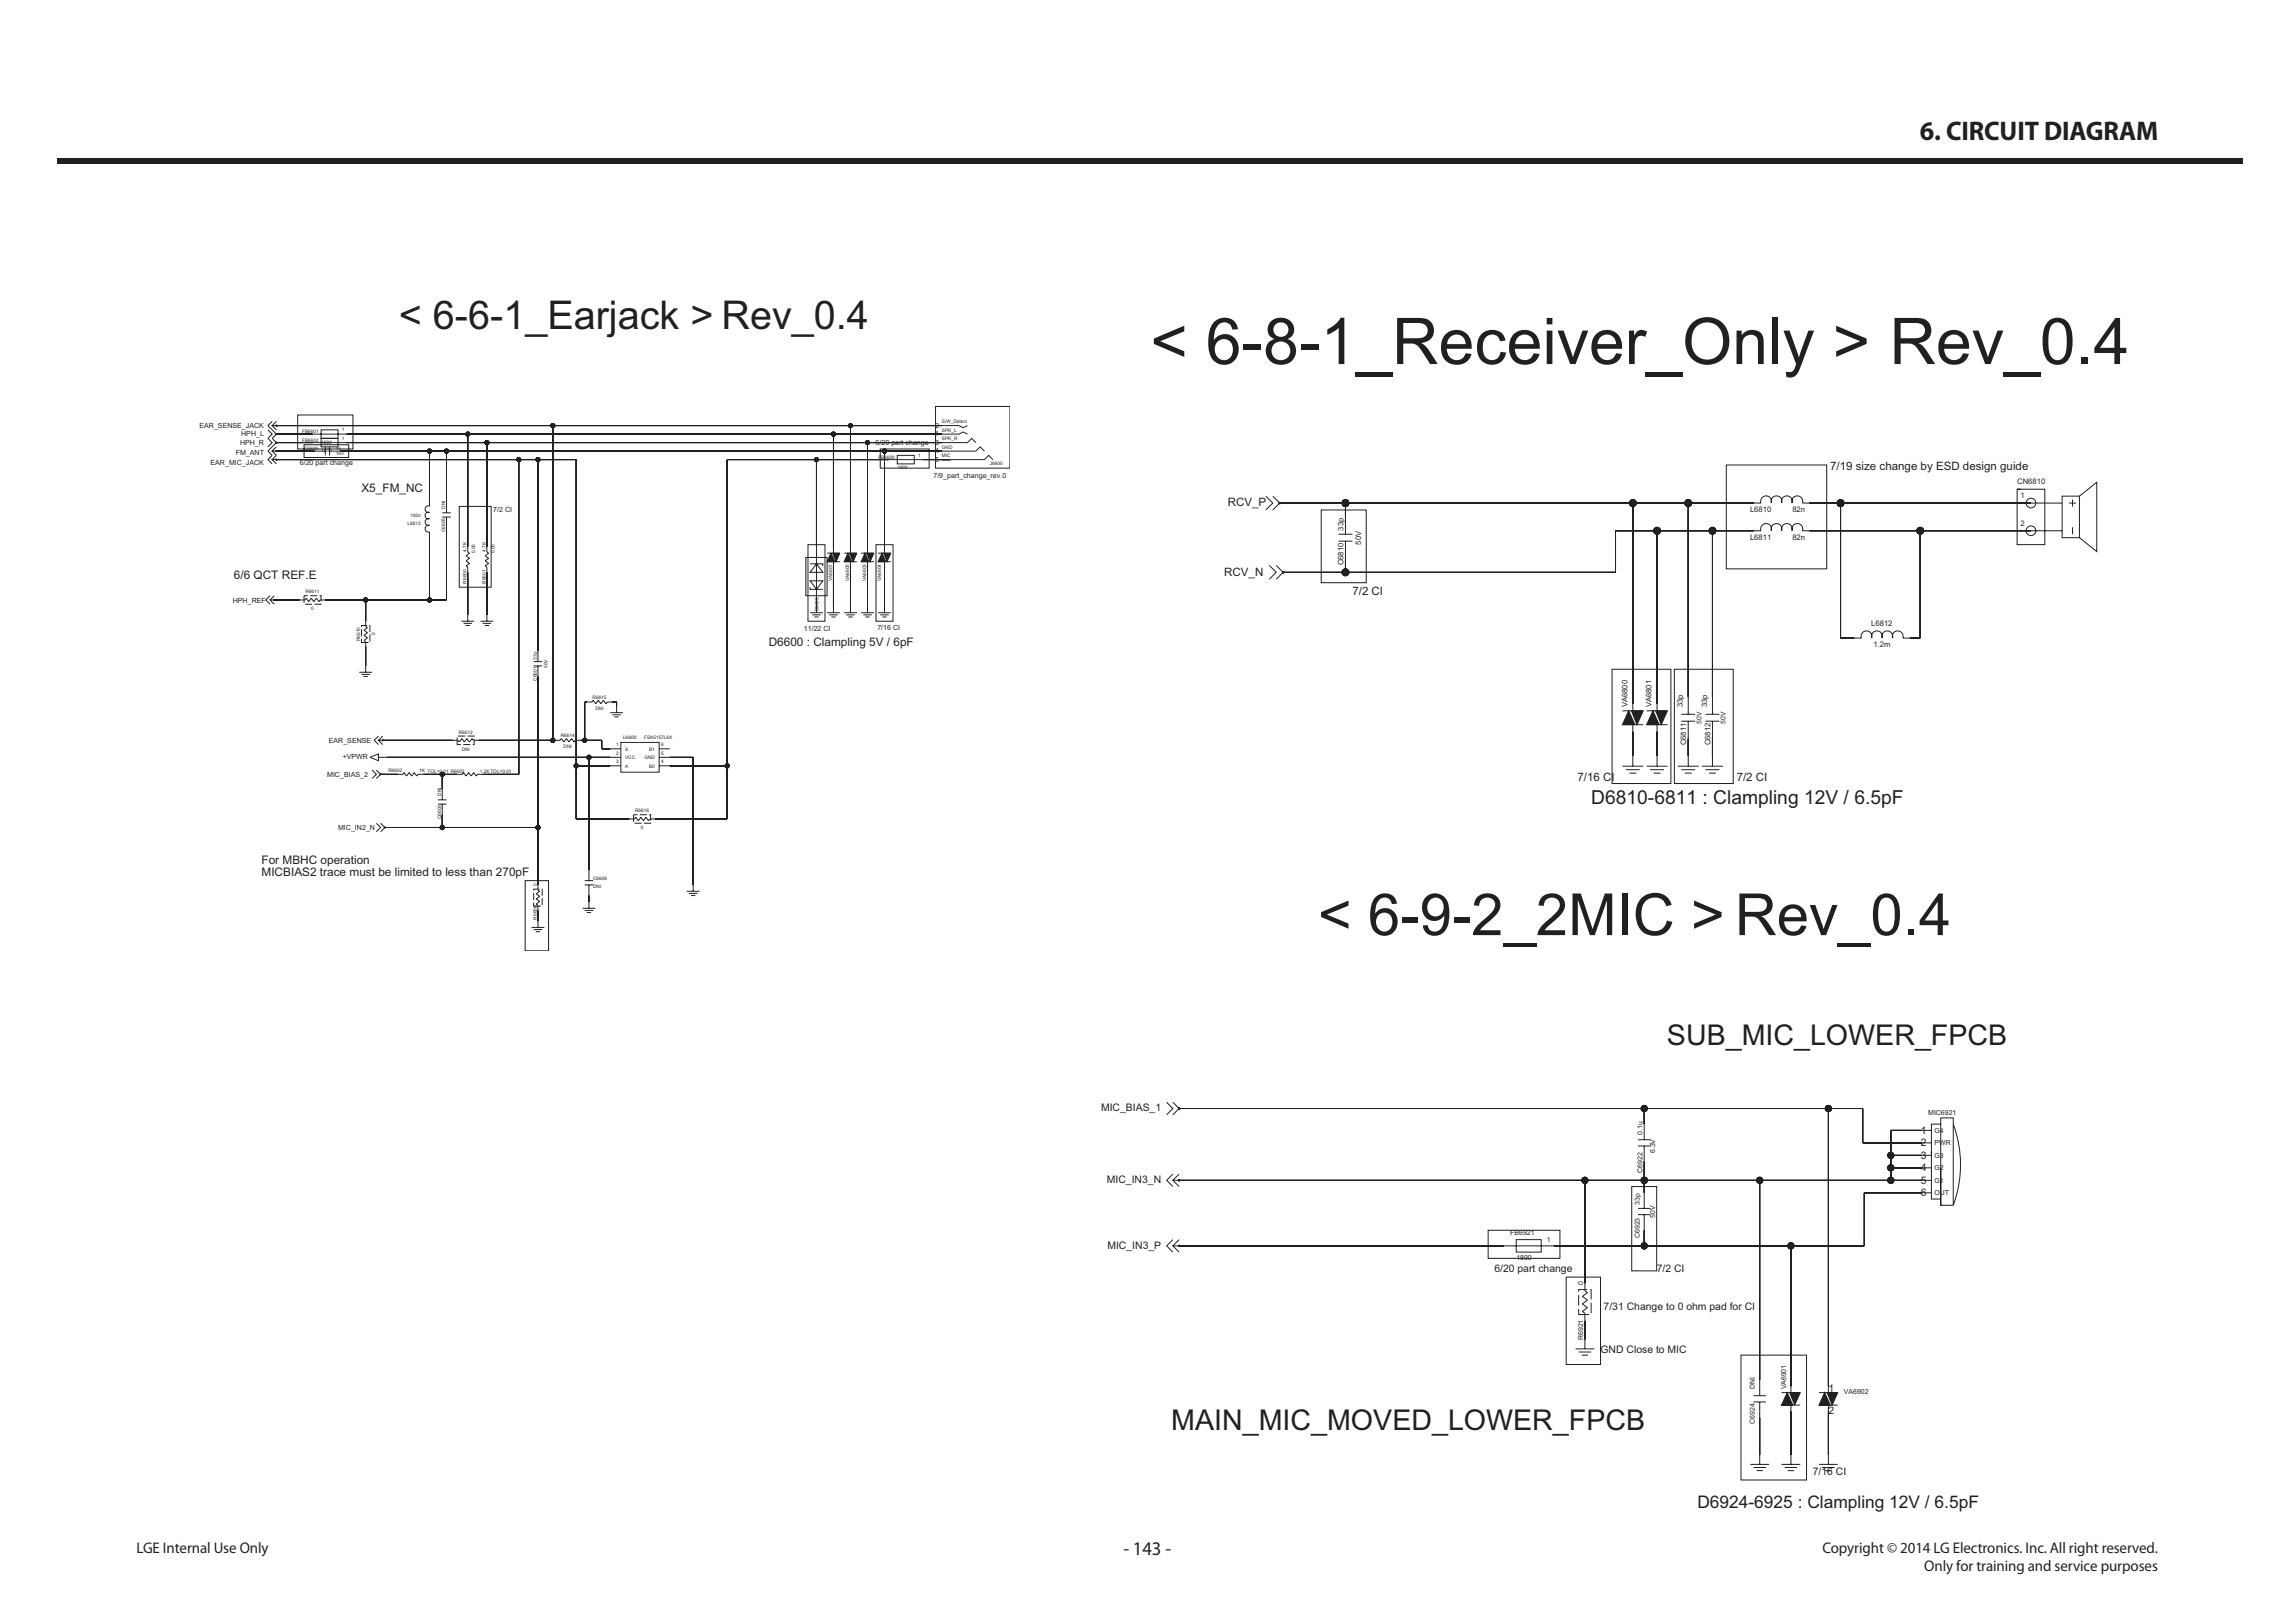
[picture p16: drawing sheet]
<svg xmlns="http://www.w3.org/2000/svg" width="420mm" height="297mm" viewBox="0 0 420 297" stroke-linecap="round" stroke-linejoin="round" font-family="sans-serif">
<defs><g id="words">
<text font-size="11.8" fill="#231f20" x="210.5" y="66.6">&lt; 6-8-1_Receiver_Only &gt; Rev_0.4</text>
<text font-size="10.6" fill="#231f20" x="241.2" y="171.1">&lt; 6-9-2_2MIC &gt; Rev_0.4</text>
<text font-size="7.2" fill="#231f20" x="73" y="60.2">&lt; 6-6-1_Earjack &gt; Rev_0.4</text>
<g font-size="5.2" fill="#231f20">
<text x="305.1" y="191.2">SUB_MIC_LOWER_FPCB</text>
<text x="214.4" y="261.7">MAIN_MIC_MOVED_LOWER_FPCB</text>
</g>
<text font-size="4.9" fill="#231f20" x="351.4" y="25.7">6. CIRCUIT DIAGRAM</text>
<g font-size="3.5" fill="#231f20">
<text x="291.2" y="147.2">D6810-6811 : Clampling 12V / 6.5pF</text>
<text x="205.6" y="284.6">- 143 -</text>
</g>
<text font-size="3.2" fill="#231f20" x="310.6" y="275.9">D6924-6925 : Clampling 12V / 6.5pF</text>
<g font-size="2.8" fill="#231f20">
<text x="25" y="284.1">LGE Internal Use Only</text>
<text x="333.5" y="284.1">Copyright © 2014 LG Electronics. Inc. All right reserved.</text>
<text x="352.2" y="287.5">Only for training and service purposes</text>
</g>
<g font-size="2.2" fill="#231f20">
<text x="66.1" y="89.9">X5_FM_NC</text>
<text x="42.8" y="105.9">6/6 QCT REF.E</text>
<text x="140.7" y="118.2">D6600 : Clampling 5V / 6pF</text>
<text x="47.9" y="158">For MBHC operation</text>
<text x="47.9" y="160.4">MICBIAS2 trace must be limited to less than 270pF</text>
</g>
<g font-size="2.1" fill="#231f20">
<text x="334.9" y="86">7/19 size change by ESD design guide</text>
<text x="224.7" y="92.7">RCV_P</text>
<text x="224.1" y="105.3">RCV_N</text>
<text x="247.5" y="108.8">7/2 CI</text>
<text x="288.7" y="143">7/16 CI</text>
<text x="317.8" y="143">7/2 CI</text>
</g>
<g font-size="1.9" fill="#231f20">
<text x="201.5" y="203.4">MIC_BIAS_1</text>
<text x="351.5" y="209.7">2</text>
<text x="351.5" y="207.4">1</text>
<text x="351.5" y="214.3">4</text>
<text x="351.5" y="212">3</text>
<text x="202.6" y="216.5">MIC_IN3_N</text>
<text x="351.5" y="218.9">6</text>
<text x="351.5" y="216.6">5</text>
<text x="202.7" y="228.5">MIC_IN3_P</text>
<text x="273.5" y="232.8">6/20 part change</text>
<text x="303.2" y="232.8">7/2 CI</text>
<text x="293.5" y="239.6">7/31 Change to 0 ohm pad for CI</text>
<text x="292.9" y="247.6">GND Close to MIC</text>
<text x="334.6" y="254.8">1</text>
<text x="334.6" y="258.8">2</text>
<text x="331.7" y="269.9">7/16 CI</text>
</g>
<g font-size="1.4" fill="#231f20">
<text x="369.1" y="88.6">CN6810</text>
<text x="320.3" y="93.7">L6810</text>
<text x="328" y="93.7">82n</text>
<text x="369.8" y="91.2">1</text>
<text x="245.9" y="97.1" transform="rotate(-90 245.9 97.1)">33p</text>
<text x="249.1" y="99.7" transform="rotate(-90 249.1 99.7)">50V</text>
<text x="320.3" y="98.8">L6811</text>
<text x="328" y="98.8">82n</text>
<text x="369.8" y="96.2">2</text>
<text x="245.9" y="103.5" transform="rotate(-90 245.9 103.5)">C6810</text>
<text x="342.4" y="114.6">L6812</text>
<text x="342.8" y="118.4">1.2m</text>
<text x="297.8" y="129.4" transform="rotate(-90 297.8 129.4)">VA6800</text>
<text x="302.3" y="129.4" transform="rotate(-90 302.3 129.4)">VA6801</text>
<text x="308" y="129.4" transform="rotate(-90 308 129.4)">33p</text>
<text x="312.4" y="129.4" transform="rotate(-90 312.4 129.4)">33p</text>
<text x="308.6" y="136.4" transform="rotate(-90 308.6 136.4)">C6811</text>
<text x="313" y="136.4" transform="rotate(-90 313 136.4)">C6812</text>
</g>
<g font-size="1.3" fill="#231f20">
<text x="36.5" y="78.2">EAR_SENSE_JACK</text>
<text x="43.1" y="83.3">FM_ANT</text>
<text x="43.9" y="81.4">HPH_R</text>
<text x="44.1" y="79.8">HPH_L</text>
<text x="160.2" y="81.4">6/20 part change</text>
<text x="171.1" y="82.9">4</text>
<text x="171.1" y="81.4">3</text>
<text x="171.1" y="79.8">1</text>
<text x="171.1" y="78.2">2</text>
<text x="38.5" y="85">EAR_MIC_JACK</text>
<text x="54.9" y="85">6/20 part change</text>
<text x="170.8" y="87.4">7/9_part_change_rev.0</text>
<text x="171.1" y="84.5">5</text>
<text x="90.3" y="93.6">7/2 CI</text>
<text x="42.6" y="110.3">HPH_REF</text>
<text x="147.1" y="115.5">11/22 CI</text>
<text x="160.6" y="115.3">7/16 CI</text>
<text x="60.2" y="136">EAR_SENSE</text>
<text x="59.9" y="142.2">MIC_BIAS_2</text>
<text x="62.7" y="138.9">+VPWR</text>
<text x="61.9" y="152">MIC_IN2_N</text>
<text x="352.9" y="204">MIC6921</text>
<text x="300.6" y="207.7" transform="rotate(-90 300.6 207.7)">0.1u</text>
<text x="354" y="209.6">PWR</text>
<text x="354" y="207.3">G4</text>
<text x="300.6" y="214.6" transform="rotate(-90 300.6 214.6)">C6922</text>
<text x="302.9" y="211" transform="rotate(-90 302.9 211)">6.3V</text>
<text x="354" y="214.2">G2</text>
<text x="354" y="211.9">G3</text>
<text x="300.1" y="220.5" transform="rotate(-90 300.1 220.5)">33p</text>
<text x="354" y="218.7">OUT</text>
<text x="354" y="216.4">G1</text>
<text x="276.4" y="226">FB6921</text>
<text x="283.1" y="227.2">1</text>
<text x="300.1" y="226.6" transform="rotate(-90 300.1 226.6)">C6923</text>
<text x="302.9" y="222.8" transform="rotate(-90 302.9 222.8)">50V</text>
<text x="277.5" y="230.6">1800</text>
<text x="289.7" y="235.2" transform="rotate(-90 289.7 235.2)">0</text>
<text x="289.7" y="245.3" transform="rotate(-90 289.7 245.3)">R6921</text>
<text x="321.1" y="254.3" transform="rotate(-90 321.1 254.3)">DNI</text>
<text x="326.9" y="254.3" transform="rotate(-90 326.9 254.3)">VA6901</text>
<text x="337.5" y="255.2">VA6902</text>
<text x="321.1" y="260.5" transform="rotate(-90 321.1 260.5)">C6924</text>
</g>
<g font-size="1.2" fill="#231f20">
<text x="311.4" y="132.5" transform="rotate(-90 311.4 132.5)">50V</text>
<text x="315.8" y="132.5" transform="rotate(-90 315.8 132.5)">50V</text>
</g>
<g font-size=".9" fill="#231f20">
<text x="172.4" y="77.4">S/W_Detect</text>
<text x="55.3" y="79.3">FB6601</text>
<text x="55.3" y="80.8">FB6602</text>
<text x="55.7" y="82.4">C6600</text>
<text x="58.8" y="81.2">1800</text>
<text x="58.8" y="82.8">1800</text>
<text x="61.5" y="82.4">1n</text>
<text x="61.5" y="83.2">16V</text>
<text x="62.6" y="78.9">1</text>
<text x="62.6" y="80.5">1</text>
<text x="160.8" y="84">FB6600</text>
<text x="168" y="83.6">1</text>
<text x="172.4" y="79">SPK_L</text>
<text x="172.4" y="80.5">SPK_R</text>
<text x="172.4" y="83.6">MIC</text>
<text x="172.4" y="82.1">GND</text>
<text x="164.2" y="85.9">1800</text>
<text x="181.1" y="85.1">J6600</text>
<text x="75.1" y="94.6">100n</text>
<text x="81.5" y="93.1" transform="rotate(-90 81.5 93.1)">DNI</text>
<text x="74.6" y="96.2">L6813</text>
<text x="81.5" y="97.3" transform="rotate(-90 81.5 97.3)">C6605</text>
<text x="85.4" y="101" transform="rotate(-90 85.4 101)">4.7K</text>
<text x="87" y="101.2" transform="rotate(-90 87 101.2)">0.05</text>
<text x="88.9" y="101" transform="rotate(-90 88.9 101)">4.7K</text>
<text x="90.5" y="101.2" transform="rotate(-90 90.5 101.2)">0.05</text>
<text x="85.4" y="106.8" transform="rotate(-90 85.4 106.8)">R6600</text>
<text x="88.9" y="106.8" transform="rotate(-90 88.9 106.8)">R6601</text>
<text x="152.3" y="106.3" transform="rotate(-90 152.3 106.3)">VA6601</text>
<text x="155.4" y="106.3" transform="rotate(-90 155.4 106.3)">VA6605</text>
<text x="158.5" y="106.3" transform="rotate(-90 158.5 106.3)">VA6603</text>
<text x="161.3" y="106.3" transform="rotate(-90 161.3 106.3)">VA6604</text>
<text x="55.9" y="108.5">R6611</text>
<text x="57" y="111.6">0</text>
<text x="149.8" y="111.9" transform="rotate(-90 149.8 111.9)">D6600</text>
<text x="65.9" y="117.3" transform="rotate(-90 65.9 117.3)">R6610</text>
<text x="68.7" y="116.3" transform="rotate(-90 68.7 116.3)">0</text>
<text x="98.2" y="124.6" transform="rotate(-90 98.2 124.6)">C6601</text>
<text x="98.2" y="120.7" transform="rotate(-90 98.2 120.7)">33p</text>
<text x="100.2" y="122.2" transform="rotate(-90 100.2 122.2)">50V</text>
<text x="108.5" y="127.9">R6615</text>
<text x="109" y="129.9">DNI</text>
<text x="84" y="134.3">R6612</text>
<text x="84.5" y="137.4">DNI</text>
<text x="102.6" y="134.9">R6614</text>
<text x="103.1" y="136.9">DNI</text>
<text x="112.8" y="136.6">1</text>
<text x="114" y="135.3">U6600</text>
<text x="114.4" y="137.3">S</text>
<text x="117.9" y="135.3">FSA5157L6X</text>
<text x="118.8" y="137.3">B1</text>
<text x="121" y="136.6">6</text>
<text x="71.1" y="141.3">R6602</text>
<text x="76.7" y="141.3">1K TOL=0.01 R6603</text>
<text x="87.8" y="141.5">1.2K TOL=0.01</text>
<text x="112.8" y="139.7">3</text>
<text x="112.8" y="138.1">2</text>
<text x="114.4" y="138.9">VCC</text>
<text x="114.4" y="140.5">A</text>
<text x="117.9" y="138.9">GND</text>
<text x="118.8" y="140.5">B0</text>
<text x="121" y="139.7">4</text>
<text x="121" y="138.1">5</text>
<text x="80.7" y="149.9" transform="rotate(-90 80.7 149.9)">C6603</text>
<text x="80.7" y="145.6" transform="rotate(-90 80.7 145.6)">DNI</text>
<text x="116.2" y="148.5">R6616</text>
<text x="117.3" y="151.7">0</text>
<text x="108.6" y="161">C6606</text>
<text x="98.2" y="162.2" transform="rotate(-90 98.2 162.2)">0</text>
<text x="108.6" y="162.6">DNI</text>
<text x="98.2" y="168.3" transform="rotate(-90 98.2 168.3)">R6606</text>
</g>
</g></defs>
<path d="M10.4 29h400v1h-400z" fill="#231f20"/>
<path d="M152.5 100.5v.7M152.5 102.8v.8M82.9 135.5h.9M86.6 135.5h.9M101.6 135.5h.9l.2-.3 .5 .6 .5-.6 .4 .6 .5-.6 .5 .6 .2-.3h.9M115.2 149.9h.9M118.9 149.9h.9" fill="none" stroke="#231f20" stroke-width=".18"/>
<g fill="none" stroke="#231f20" stroke-width=".18" stroke-dasharray="1.3 .4" stroke-linecap="butt">
<path d="M83.7 136.3v-1.6h3.1v1.6h-3.1M83.8 135.5l.2 .3M84 135.8l.3-.3M84.3 135.5l.2-.3M84.5 135.2l.2 .3M84.7 135.5l.3 .3M85 135.8l.2-.3M85.2 135.5l.2-.3M85.4 135.2l.3 .3M85.7 135.5l.2 .3M85.9 135.8l.2-.3M86.1 135.5l.3-.3"/>
<path d="M86.4 135.2l.2 .3M116 149.1v1.5h3.1v-1.5h-3.1M116.1 149.9l.2-.3M116.3 149.6l.3 .3M116.6 149.9l.2 .3M116.8 150.2l.2-.3M117 149.9l.3-.3M117.3 149.6l.2 .3M117.5 149.9l.2 .3M117.7 150.2l.3-.3M118 149.9l.2-.3M118.2 149.6l.2 .3"/>
<path d="M118.4 149.9l.3 .3M118.7 150.2l.2-.3"/>
</g>
<path d="M152.4 101.2h1.3l-.7 1.6z" fill-rule="evenodd" fill="#231f20"/>
<path d="M152.4 101.2h1.3l-.7 1.6z" fill="none" stroke="#231f20" stroke-width=".18"/>
<path d="M152.1 101.2l.7 1.6h-1.4z" fill-rule="evenodd" fill="#231f20"/>
<g fill="none" stroke="#231f20" stroke-width=".18">
<path d="M162.6 84.1h6.3M164.2 83.3h3.1v1.6h-3.1zM147.5 102h3.9v7h-3.9zM148.3 106.3h2.3l-1.2 1.5zM148.3 107.5v.3h2.3M148.3 103.2h2.3v.4M149.4 103.2l1.2 1.5h-2.3zM149.4 100.1v10.9M151.4 101.2h2.3M151.4 102.8h2.3M152.1 101.2l.7 1.6h-1.4zM158.8 100.5v.7"/>
<path d="M158.8 102.8v.8"/>
</g>
<path d="M158.6 101.2h1.3l-.7 1.6z" fill-rule="evenodd" fill="#231f20"/>
<path d="M158.6 101.2h1.3l-.7 1.6z" fill="none" stroke="#231f20" stroke-width=".18"/>
<path d="M158.3 101.2l.7 1.6h-1.4z" fill-rule="evenodd" fill="#231f20"/>
<path d="M155.6 100.5v.7M155.6 102.8v.8M157.6 101.2h2.3M157.6 102.8h2.3M158.3 101.2l.7 1.6h-1.4z" fill="none" stroke="#231f20" stroke-width=".18"/>
<path d="M155.5 101.2h1.3l-.7 1.6z" fill-rule="evenodd" fill="#231f20"/>
<path d="M155.5 101.2h1.3l-.7 1.6z" fill="none" stroke="#231f20" stroke-width=".18"/>
<path d="M155.2 101.2l.7 1.6h-1.4z" fill-rule="evenodd" fill="#231f20"/>
<path d="M57.2 79.4h6.2M58.8 78.7h3.1v1.5h-3.1zM57.2 81h6.2M58.8 80.2h3.1v1.6h-3.1zM78.6 96.2a.62 .62 0 0 0-.8 .6 .62 .62 0 0 0 .8 .5v.8M78.6 92.6a.61 .61 0 0 0-.8 .6 .61 .61 0 0 0 .8 .6 .61 .61 0 0 0-.8 .5 .61 .61 0 0 0 .8 .6 .62 .62 0 0 0-.8 .6 .62 .62 0 0 0 .8 .6M78.6 91.9v.8M154.5 101.2h2.3M154.5 102.8h2.3M155.2 101.2l.7 1.6h-1.4zM161.9 100.5v.7M161.9 102.8v.8" fill="none" stroke="#231f20" stroke-width=".18"/>
<path d="M161.7 101.2h1.3l-.7 1.6z" fill-rule="evenodd" fill="#231f20"/>
<path d="M161.7 101.2h1.3l-.7 1.6z" fill="none" stroke="#231f20" stroke-width=".18"/>
<path d="M161.4 101.2l.7 1.6h-1.4z" fill-rule="evenodd" fill="#231f20"/>
<g fill="none" stroke="#231f20" stroke-width=".18">
<path d="M98.4 119.1v2M160.7 101.2h2.3M160.7 102.8h2.3M161.4 101.2l.7 1.6h-1.4zM65.8 123h2.3M66.1 123.4h1.6M66.5 123.8h.8M66.9 121.9v1.1M97.7 121.1h1.5M97.7 121.9h1.5M98.4 121.9v1.9M68.9 150.6l.8 .8-.8 .8"/>
<path d="M69.7 150.6l.7 .8-.7 .8M97.3 169.7h2.3M97.7 170.1h1.5M98.1 170.5h.7M98.4 168.5v1.2"/>
</g>
<circle cx="70.4" cy="151.4" r=".08" fill="#231f20"/>
<g fill="none" stroke="#231f20" stroke-width=".18">
<path d="M68.1 140.9l.8 .8-.8 .8M68.9 140.9l.7 .8-.7 .8"/>
<circle cx="70.4" cy="151.4" r=".08"/>
</g>
<circle cx="69.6" cy="141.7" r=".08" fill="#231f20"/>
<g fill="none" stroke="#231f20" stroke-width=".18">
<path d="M49.8 83.3l-.8 .8 .8 .8M50.6 84.1h-.8l.8 .8M50.6 84.1h.1M50.6 83.3l-.8 .8M72.8 141.7h.9l.2-.3 .5 .6 .5-.6 .4 .6 .5-.6 .5 .6 .2-.3h.9M80.2 146.4h1.5M80.2 147.1h1.5M80.9 144.4v2M80.9 147.1v2M83.7 141.7h.9l.2-.3 .5 .6 .5-.6 .4 .6 .5-.6 .5 .6 .2-.3h.9"/>
<circle cx="69.6" cy="141.7" r=".08"/>
</g>
<circle cx="50.6" cy="84.1" r=".08" fill="#231f20"/>
<g fill="none" stroke="#231f20" stroke-width=".18">
<path d="M49 78.7l.8 .7-.8 .8M49.8 78.7l.8 .7-.8 .8"/>
<circle cx="50.6" cy="84.1" r=".08"/>
</g>
<circle cx="50.6" cy="79.4" r=".08" fill="#231f20"/>
<g fill="none" stroke="#231f20" stroke-width=".18">
<path d="M49.8 77.1l-.8 .8 .8 .8M50.6 77.9h-.8l.8 .8M50.6 77.9h.1M50.6 77.1l-.8 .8"/>
<circle cx="50.6" cy="79.4" r=".08"/>
</g>
<circle cx="50.6" cy="77.9" r=".08" fill="#231f20"/>
<g fill="none" stroke="#231f20" stroke-width=".18">
<path d="M49 80.2l.8 .8-.8 .8M49.8 80.2l.8 .8-.8 .8"/>
<circle cx="50.6" cy="77.9" r=".08"/>
</g>
<circle cx="50.6" cy="81" r=".08" fill="#231f20"/>
<g fill="none" stroke="#231f20" stroke-width=".18">
<path d="M49.8 81.8l-.8 .8 .8 .7M49.8 82.6l.8 .7M50.6 81.8l-.8 .8h.8M50.6 82.6h.1"/>
<circle cx="50.6" cy="81" r=".08"/>
</g>
<circle cx="50.6" cy="82.6" r=".08" fill="#231f20"/>
<g fill="none" stroke="#231f20" stroke-width=".18">
<path d="M49.4 109l-.8 .8 .8 .8M50.2 109.8h-.8l.8 .8M50.2 109.8h.1M50.2 109l-.8 .8M148.3 112.1h2.3M148.6 112.5h1.6M149 112.9h.8M149.4 111v1.1M151.4 112.1h2.3M151.8 112.5h1.5M152.1 112.9h.8M152.5 111v1.1"/>
<path d="M154.5 112.1h2.3M154.9 112.5h1.5M155.3 112.9h.7M155.6 111v1.1M157.6 112.1h2.3M158 112.5h1.5M158.4 112.9h.7M158.8 111v1.1M160.7 112.1h2.3M161.1 112.5h1.5M161.5 112.9h.8M161.9 111v1.1"/>
<circle cx="50.6" cy="82.6" r=".08"/>
</g>
<circle cx="50.2" cy="109.8" r=".08" fill="#231f20"/>
<g fill="none" stroke="#231f20" stroke-width=".18">
<path d="M172.4 77.9h3.1l.8 .4 .7-.4M172.4 79.4h3.1l.8-.3 .7 .3M57.6 82.6h1.9M59.5 81.8v1.5M60.3 82.6h2M60.3 81.8v1.5M80.9 93.8h1.6M80.9 94.6h1.6M81.7 91.9v1.9M81.7 94.6v2M172.4 82.6h6.2l.8-.8 .8 .8M172.4 84.1h7.8l.7-.8 .8 .8"/>
<path d="M172.4 81h4.6l.8-.8 .8 .8M54.9 109.8h.9M58.6 109.8h.9M66.9 113.7v.9M66.9 117.4v1M84.4 113.7h2.4M84.8 114.1h1.6M85.2 114.5h.8M85.6 100.1v.9l.3 .2-.6 .5 .6 .5-.6 .4 .6 .5-.6 .5 .3 .2v.9M85.6 112.5v1.2M87.9 113.7h2.4M88.3 114.1h1.6"/>
<path d="M88.7 114.5h.8M89.1 112.5v1.2M89.1 100.1v.9l.3 .2-.6 .5 .6 .5-.6 .4 .6 .5-.6 .5 .3 .2v.9M69.3 134.7l-.8 .8 .8 .8M70 135.5h-.7l.7 .8M70 135.5h.1M70 134.7l-.7 .8M107.4 128.5h.9l.3-.3 .4 .6 .5-.6 .5 .6 .4-.6 .5 .6 .2-.3h1M111.7 137h1.9M111.7 138.6h1.9M113.6 135.9h7v5.4h-7zM120.6 137h2"/>
<path d="M120.6 138.6h2M107.8 159.2v2M111.7 140.1h1.9M120.6 140.1h2M98.4 161.9v1M98.4 165.7v.9M107 161.2h1.6M107 161.9h1.6M107.8 161.9v2M125.7 163.1h2.3M126.1 163.5h1.5M126.5 163.9h.7"/>
<path d="M126.8 161.9v1.2"/>
<circle cx="50.2" cy="109.8" r=".08"/>
</g>
<g fill="none" stroke="#231f20" stroke-width=".18" stroke-dasharray="1.3 .4" stroke-linecap="butt">
<path d="M55.6 109v1.6h3.2v-1.6h-3.2M55.8 109.8l.2-.3M56 109.5l.3 .3M56.3 109.8l.2 .3M56.5 110.1l.2-.3M56.7 109.8l.3-.3M57 109.5l.2 .3M57.2 109.8l.2 .3M57.4 110.1l.3-.3M57.7 109.8l.2-.3M57.9 109.5l.2 .3M58.1 109.8l.3 .3"/>
<path d="M58.4 110.1l.2-.3M66.1 117.6h1.6v-3.1h-1.6v3.1M66.6 117.2l.3-.2M66.6 116.3l.3-.3M66.6 115.3l.3-.2M66.9 117.4l-.3-.2M66.9 117l.3-.3M66.9 116.5l-.3-.2M66.9 116l.3-.2M66.9 115.5l-.3-.2M66.9 115.1l.3-.3M67.2 116.7l-.3-.2"/>
<path d="M67.2 115.8l-.3-.3M67.2 114.8l-.3-.2M97.7 165.8h1.5v-3.1h-1.5v3.1M98.1 165.4l.3-.2M98.1 164.5l.3-.2M98.1 163.6l.3-.3M98.4 165.7l-.3-.3M98.4 165.2l.4-.2M98.4 164.7l-.3-.2M98.4 164.3l.4-.3M98.4 163.8l-.3-.2M98.4 163.3l.4-.2"/>
<path d="M98.8 165l-.4-.3M98.8 164l-.4-.2M98.8 163.1l-.4-.2"/>
</g>
<circle cx="70" cy="135.5" r=".08" fill="#231f20"/>
<g fill="none" stroke="#231f20" stroke-width=".18">
<path d="M66.9 118.4v3.5zM66.9 118.4v3.5M89.1 104.7v7.8zM89.1 104.7v7.8M149.4 111h.1M152.5 103.6v7.4zM152.5 103.6v7.4M155.6 103.6v7.4zM155.6 103.6v7.4M158.8 103.6v7.4zM158.8 103.6v7.4M161.9 103.6v7.4z"/>
<path d="M161.9 103.6v7.4M67.7 138.6l1.6-.6v1.2zM69.3 138.6h1.5M111.7 130.4h2.3M112.1 130.8h1.5M112.5 131.2h.7M112.8 129.2v1.2M106.6 166.2h2.4M107 166.6h1.6M107.4 167h.8M107.8 165v1.2"/>
<circle cx="70" cy="135.5" r=".08"/>
</g>
<path d="M98.4 166.6v1.9z" fill="#231f20"/>
<path d="M85.6 104.7v7.8zM85.6 104.7v7.8M122.6 138.6h4.3zM122.6 138.6h4.3M126.9 138.6v23.3zM126.9 138.6v23.3M98.4 166.6v1.9zM98.4 166.6v1.9" fill="none" stroke="#231f20" stroke-width=".18"/>
<path d="M107.8 163.9v1.1z" fill="#231f20"/>
<path d="M107.8 163.9v1.1zM107.8 163.9v1.1" fill="none" stroke="#231f20" stroke-width=".18"/>
<path d="M112.8 128.5v.7z" fill="#231f20"/>
<path d="M112.8 128.5v.7zM112.8 128.5v.7" fill="none" stroke="#231f20" stroke-width=".18"/>
<path d="M112.1 128.5h.7z" fill="#231f20"/>
<path d="M70.8 138.6h37zM70.8 138.6h40.9M107.8 138.6v20.6zM107.8 138.6v20.6M107.8 138.6h3.9zM112.1 128.5h.7zM112.1 128.5h.7" fill="none" stroke="#231f20" stroke-width=".18"/>
<circle cx="107.8" cy="138.6" r=".39" fill="#231f20"/>
<g fill="none" stroke="#231f20" stroke-width=".18">
<path d="M50.6 79.4h6.6zM50.6 79.4h6.6M50.6 84.1h44.3zM50.6 84.1h54.8M50.6 81h6.6zM50.6 81h6.6M50.6 82.6h7zM50.6 82.6h7M94.9 84.1h3.5zM94.9 84.1v57.6zM94.9 84.1v57.6M98.4 84.1v35z"/>
<path d="M98.4 84.1v35M98.4 84.1h7zM105.4 84.1v56zM105.4 84.1v65.8h9.8M50.2 109.8h4.7zM50.2 109.8h4.7M70 135.5h12.9zM70 135.5h12.9M69.7 141.7h3.1zM69.7 141.7h3.1M88.3 141.7h6.6zM88.3 141.7h6.6"/>
<path d="M105.4 140.1v9.8zM105.4 149.9h9.8zM105.4 140.1h6.3zM105.4 140.1h6.3"/>
<circle cx="107.8" cy="138.6" r=".39"/>
</g>
<circle cx="98.4" cy="84.1" r=".39" fill="#231f20"/>
<circle cx="98.4" cy="84.1" r=".39" fill="none" stroke="#231f20" stroke-width=".18"/>
<circle cx="105.4" cy="140.1" r=".39" fill="#231f20"/>
<circle cx="105.4" cy="140.1" r=".39" fill="none" stroke="#231f20" stroke-width=".18"/>
<circle cx="94.9" cy="84.1" r=".39" fill="#231f20"/>
<g fill="none" stroke="#231f20" stroke-width=".18">
<path d="M155.6 77.9v22.6zM155.6 77.9v22.6"/>
<circle cx="94.9" cy="84.1" r=".39"/>
</g>
<path d="M101.2 135.5h.4z" fill="#231f20"/>
<path d="M50.6 77.9h50.6zM50.6 77.9h121.8M101.2 77.9v57.6zM101.2 77.9v57.6M101.2 77.9h54.4zM155.6 77.9h16.8zM87.5 135.5h13.7zM87.5 135.5h14.1M101.2 135.5h.4z" fill="none" stroke="#231f20" stroke-width=".18"/>
<circle cx="155.6" cy="77.9" r=".39" fill="#231f20"/>
<circle cx="155.6" cy="77.9" r=".39" fill="none" stroke="#231f20" stroke-width=".18"/>
<circle cx="101.2" cy="135.5" r=".39" fill="#231f20"/>
<circle cx="101.2" cy="135.5" r=".39" fill="none" stroke="#231f20" stroke-width=".18"/>
<circle cx="101.2" cy="77.9" r=".39" fill="#231f20"/>
<g fill="none" stroke="#231f20" stroke-width=".18">
<path d="M62.3 82.6h16.3zM62.3 82.6h110.1M78.6 82.6v9.3zM78.6 82.6v9.3M78.6 82.6h3.1zM81.7 82.6h80.2zM81.7 82.6v9.3zM81.7 82.6v9.3M161.9 82.6h10.5zM161.9 82.6v17.9zM161.9 82.6v17.9"/>
<circle cx="101.2" cy="77.9" r=".39"/>
</g>
<circle cx="78.6" cy="82.6" r=".39" fill="#231f20"/>
<circle cx="78.6" cy="82.6" r=".39" fill="none" stroke="#231f20" stroke-width=".18"/>
<circle cx="81.7" cy="82.6" r=".39" fill="#231f20"/>
<circle cx="81.7" cy="82.6" r=".39" fill="none" stroke="#231f20" stroke-width=".18"/>
<circle cx="161.9" cy="82.6" r=".39" fill="#231f20"/>
<g fill="none" stroke="#231f20" stroke-width=".18">
<path d="M63.4 79.4h22.2zM63.4 79.4h109M85.6 79.4h66.9zM85.6 79.4v20.7zM85.6 79.4v20.7M152.5 79.4h19.9zM152.5 79.4v21.1zM152.5 79.4v21.1"/>
<circle cx="161.9" cy="82.6" r=".39"/>
</g>
<circle cx="85.6" cy="79.4" r=".39" fill="#231f20"/>
<circle cx="85.6" cy="79.4" r=".39" fill="none" stroke="#231f20" stroke-width=".18"/>
<circle cx="152.5" cy="79.4" r=".39" fill="#231f20"/>
<g fill="none" stroke="#231f20" stroke-width=".18">
<path d="M63.4 81h25.7zM63.4 81h109M89.1 81h69.7zM89.1 81v19.1zM89.1 81v19.1M158.8 81h13.6zM158.8 81v19.5zM158.8 81v19.5"/>
<circle cx="152.5" cy="79.4" r=".39"/>
</g>
<circle cx="89.1" cy="81" r=".39" fill="#231f20"/>
<circle cx="89.1" cy="81" r=".39" fill="none" stroke="#231f20" stroke-width=".18"/>
<circle cx="158.8" cy="81" r=".39" fill="#231f20"/>
<g fill="none" stroke="#231f20" stroke-width=".18">
<path d="M168.9 84.1h5zM168.9 84.1h5"/>
<circle cx="158.8" cy="81" r=".39"/>
</g>
<path d="M172.4 84.1h1.5z" fill="#231f20"/>
<path d="M172.4 84.1h1.5zM172.4 84.1h1.5M77.4 141.7h3.5zM77.4 141.7h6.3M80.9 141.7v2.7zM80.9 141.7v2.7M80.9 141.7h2.8z" fill="none" stroke="#231f20" stroke-width=".18"/>
<circle cx="80.9" cy="141.7" r=".39" fill="#231f20"/>
<g fill="none" stroke="#231f20" stroke-width=".18">
<path d="M78.6 98.1v11.7zM78.6 98.1v11.7M81.7 96.6v13.2zM81.7 96.6v13.2M59.5 109.8h7.4zM59.5 109.8h22.2M66.9 109.8v3.9zM66.9 109.8v3.9M66.9 109.8h11.7zM78.6 109.8h3.1z"/>
<circle cx="80.9" cy="141.7" r=".39"/>
</g>
<circle cx="66.9" cy="109.8" r=".39" fill="#231f20"/>
<circle cx="66.9" cy="109.8" r=".39" fill="none" stroke="#231f20" stroke-width=".18"/>
<circle cx="78.6" cy="109.8" r=".39" fill="#231f20"/>
<circle cx="78.6" cy="109.8" r=".39" fill="none" stroke="#231f20" stroke-width=".18"/>
<path d="M110.1 137h1.6z" fill="#231f20"/>
<path d="M110.1 137h1.6zM110.1 137h1.6" fill="none" stroke="#231f20" stroke-width=".18"/>
<path d="M110.1 135.5v1.5z" fill="#231f20"/>
<path d="M110.1 135.5v1.5zM110.1 135.5v1.5" fill="none" stroke="#231f20" stroke-width=".18"/>
<path d="M107 128.5h.4z" fill="#231f20"/>
<path d="M107 128.5v7zM107 128.5v7M107 128.5h.4zM107 128.5h.4" fill="none" stroke="#231f20" stroke-width=".18"/>
<path d="M106.2 135.5h.8z" fill="#231f20"/>
<path d="M106.2 135.5h.8zM106.2 135.5h3.9M107 135.5h3.1z" fill="none" stroke="#231f20" stroke-width=".18"/>
<circle cx="107" cy="135.5" r=".39" fill="#231f20"/>
<g fill="none" stroke="#231f20" stroke-width=".18">
<path d="M98.4 123.8v27.6zM98.4 123.8v38.1M70.4 151.4h10.5zM70.4 151.4h28M80.9 149.1v2.3zM80.9 149.1v2.3M80.9 151.4h17.5zM98.4 151.4v10.5z"/>
<circle cx="107" cy="135.5" r=".39"/>
</g>
<circle cx="80.9" cy="151.4" r=".39" fill="#231f20"/>
<circle cx="80.9" cy="151.4" r=".39" fill="none" stroke="#231f20" stroke-width=".18"/>
<circle cx="98.4" cy="151.4" r=".39" fill="#231f20"/>
<g fill="none" stroke="#231f20" stroke-width=".18">
<path d="M133.1 84.1h16.3zM133.1 84.1h29.5M133.1 84.1v56zM133.1 84.1v65.8M149.4 84.1h13.2zM149.4 84.1v16zM149.4 84.1v16M119.8 149.9h13.3zM119.8 149.9h13.3M122.6 140.1h10.5zM122.6 140.1h10.5M133.1 140.1v9.8z"/>
<circle cx="98.4" cy="151.4" r=".39"/>
</g>
<circle cx="133.1" cy="140.1" r=".39" fill="#231f20"/>
<circle cx="133.1" cy="140.1" r=".39" fill="none" stroke="#231f20" stroke-width=".18"/>
<circle cx="149.4" cy="84.1" r=".39" fill="#231f20"/>
<g fill="none" stroke="#231f20" stroke-width=".18">
<path d="M54.5 75.9h10.1v6.3h-10.1zM171.2 74.4h13.6v11.3h-13.6zM55.6 81.4h8.2v2.3h-8.2zM84 92.7h5.9v14.8h-5.9zM147.9 99.7h3.1v14h-3.1zM160.3 99.7h3.1v14h-3.1zM161.1 82.2h8.9v3.5h-8.9zM339.4 116.8h1.2a1 1 0 0 1 1-1.3 1 1 0 0 1 .9 1.3 1 1 0 0 1 1-1.3 1 1 0 0 1 .9 1.3 1 1 0 0 1 1-1.3 1 1 0 0 1 .9 1.3 1 1 0 0 1 1-1.3 1 1 0 0 1 .9 1.3h1.3M303.3 128.8v1.3M303.3 132.6v1.3M307.7 130.7h2.5M307.7 132h2.5"/>
<path d="M309 127.5v3.2M309 132v3.1M96.1 161.2h4.3v12.8h-4.3z"/>
<circle cx="149.4" cy="84.1" r=".39"/>
</g>
<path d="M303 130.1h2.2l-1.2 2.5z" fill-rule="evenodd" fill="#231f20"/>
<path d="M303 130.1h2.2l-1.2 2.5z" fill="none" stroke="#231f20" stroke-width=".18"/>
<path d="M302.5 130.1l1.1 2.5h-2.2z" fill-rule="evenodd" fill="#231f20"/>
<path d="M298.8 128.8v1.3M298.8 132.6v1.3M301.4 130.1h3.8M301.4 132.6h3.8M302.5 130.1l1.1 2.5h-2.2z" fill="none" stroke="#231f20" stroke-width=".18"/>
<path d="M298.6 130.1h2.1l-1.1 2.5z" fill-rule="evenodd" fill="#231f20"/>
<path d="M298.6 130.1h2.1l-1.1 2.5z" fill="none" stroke="#231f20" stroke-width=".18"/>
<path d="M298.1 130.1l1.1 2.5h-2.3z" fill-rule="evenodd" fill="#231f20"/>
<g fill="none" stroke="#231f20" stroke-width=".18">
<path d="M369.1 89.5h5.1v10.2h-5.1zM369.1 89.5h.7M371.7 92.1h5.7M371.7 97.1h5.7M378.7 92.1h1.2M379.3 91.4v1.3M379.3 96.5v1.3M380.6 90.8h-3.2v7.6h3.2M380.6 90.8l3.1-2.5v12.6l-3.1-2.5zM232.3 103.5l1.3 1.2-1.3 1.3M233.6 103.5l1.2 1.2-1.2 1.3M296.9 130.1h3.8"/>
<path d="M296.9 132.6h3.8M298.1 130.1l1.1 2.5h-2.3zM303.3 138.3v1.9M309 138.3v1.9M313.4 138.3v1.9M301.4 140.2h3.8M302 140.8h2.5M302.6 141.5h1.3M307.1 140.2h3.8M307.7 140.8h2.5M308.3 141.5h1.3M311.5 140.2h3.8"/>
<path d="M312.1 140.8h2.6M312.8 141.5h1.2"/>
<circle cx="371.7" cy="97.1" r=".89"/>
<circle cx="371.7" cy="92.1" r=".89"/>
</g>
<circle cx="234.8" cy="104.7" r=".13" fill="#231f20"/>
<g fill="none" stroke="#231f20" stroke-width=".18">
<path d="M231.7 90.8l1.2 1.3-1.2 1.2M232.9 90.8l1.3 1.3-1.3 1.2M298.8 138.3v1.9M296.9 140.2h3.8M297.6 140.8h2.5M298.2 141.5h1.3"/>
<circle cx="234.8" cy="104.7" r=".13"/>
</g>
<circle cx="234.2" cy="92.1" r=".13" fill="#231f20"/>
<g fill="none" stroke="#231f20" stroke-width=".18">
<path d="M245 97.8h2.5M245 99h2.5M246.2 94.6v3.2M246.2 99v3.2M321 92.1h1.3a1 1 0 0 1 .9-1.4 1 1 0 0 1 1 1.4 1 1 0 0 1 .9-1.4 1 1 0 0 1 1 1.4 1 1 0 0 1 .9-1.4 1 1 0 0 1 1 1.4 1 1 0 0 1 .9-1.4 1 1 0 0 1 1 1.4h1.2M321 97.1h1.3a1 1 0 0 1 .9-1.3 1 1 0 0 1 1 1.3 1 1 0 0 1 .9-1.3 1 1 0 0 1 1 1.3 1 1 0 0 1 .9-1.3 1 1 0 0 1 1 1.3 1 1 0 0 1 .9-1.3 1 1 0 0 1 1 1.3h1.2M298.8 133.9v4.4zM298.8 133.9v4.4M303.3 133.9v4.4zM303.3 133.9v4.4M309 135.1v3.2zM309 135.1v3.2"/>
<path d="M312.1 130.7h2.6M312.1 132h2.6M313.4 135.1v3.2zM313.4 127.5v3.2M313.4 132v6.3"/>
<circle cx="234.2" cy="92.1" r=".13"/>
</g>
<path d="M349.5 116.8h1.9z" fill="#231f20"/>
<path d="M331.1 97.1h20.3zM331.1 97.1h40.6M351.4 97.1v19.7zM351.4 97.1v19.7M351.4 97.1h20.3zM349.5 116.8h1.9zM349.5 116.8h1.9" fill="none" stroke="#231f20" stroke-width=".18"/>
<circle cx="351.4" cy="97.1" r=".63" fill="#231f20"/>
<g fill="none" stroke="#231f20" stroke-width=".18">
<path d="M331.1 92.1h5.7zM331.1 92.1h40.6M336.8 92.1h34.9zM336.8 92.1v24.7zM336.8 92.1v24.7h2.6M336.8 116.8h2.6z"/>
<circle cx="351.4" cy="97.1" r=".63"/>
</g>
<circle cx="336.8" cy="92.1" r=".63" fill="#231f20"/>
<g fill="none" stroke="#231f20" stroke-width=".18">
<path d="M234.2 92.1h12zM234.2 92.1h86.8M246.2 92.1v2.5zM246.2 92.1v2.5M246.2 92.1h52.6zM298.8 92.1v36.7zM298.8 92.1v36.7M298.8 92.1h10.2zM309 92.1h12zM309 92.1v35.4zM309 92.1v35.4"/>
<circle cx="336.8" cy="92.1" r=".63"/>
</g>
<circle cx="246.2" cy="92.1" r=".63" fill="#231f20"/>
<circle cx="246.2" cy="92.1" r=".63" fill="none" stroke="#231f20" stroke-width=".18"/>
<circle cx="309" cy="92.1" r=".63" fill="#231f20"/>
<circle cx="309" cy="92.1" r=".63" fill="none" stroke="#231f20" stroke-width=".18"/>
<circle cx="298.8" cy="92.1" r=".63" fill="#231f20"/>
<g fill="none" stroke="#231f20" stroke-width=".18">
<path d="M295.6 97.1v7.6zM295.6 97.1v7.6M295.6 97.1h7.7zM295.6 97.1h25.4M303.3 97.1h10.1zM303.3 97.1v31.7zM303.3 97.1v31.7M313.4 97.1h7.6zM313.4 97.1v30.4zM313.4 97.1v30.4M234.8 104.7h11.4zM234.8 104.7h60.8"/>
<path d="M246.2 104.7h49.4zM246.2 102.2v2.5zM246.2 102.2v2.5"/>
<circle cx="298.8" cy="92.1" r=".63"/>
</g>
<circle cx="246.2" cy="104.7" r=".63" fill="#231f20"/>
<circle cx="246.2" cy="104.7" r=".63" fill="none" stroke="#231f20" stroke-width=".18"/>
<circle cx="313.4" cy="97.1" r=".63" fill="#231f20"/>
<circle cx="313.4" cy="97.1" r=".63" fill="none" stroke="#231f20" stroke-width=".18"/>
<circle cx="303.3" cy="97.1" r=".63" fill="#231f20"/>
<g fill="none" stroke="#231f20" stroke-width=".18">
<path d="M241.8 93.3h8.2v13.3h-8.2zM315.9 85.1h18.4v19h-18.4zM295 122.5h10.8v20.9h-10.8zM306.4 122.5h10.8v20.9h-10.8zM275.2 228h9.1M277.5 226.8h4.6v2.3h-4.6zM334.6 253.7v1.1M334.6 257.1v1.2"/>
<circle cx="303.3" cy="97.1" r=".63"/>
</g>
<path d="M334.4 254.8h1.9l-1 2.3z" fill-rule="evenodd" fill="#231f20"/>
<path d="M334.4 254.8h1.9l-1 2.3z" fill="none" stroke="#231f20" stroke-width=".18"/>
<path d="M333.9 254.8l1 2.3h-2z" fill-rule="evenodd" fill="#231f20"/>
<g fill="none" stroke="#231f20" stroke-width=".18">
<path d="M214.6 214.8l-1.1 1.2 1.1 1.1M215.8 216h-1.2l1.2 1.1M215.8 216h.1M215.8 214.8l-1.2 1.2M299.8 208.6h2.2M299.8 209.7h2.2M300.9 205.7v2.9M300.9 209.7v2.9M351.7 218.3h1.8M351.7 216h1.8M351.7 213.7h1.8M351.7 209.1h1.8"/>
<path d="M351.7 206.9h1.8M353.5 210.8v.6h-1.8M355.2 205.7h-1.7v13.7h1.7M355.2 213.7v-9.1h2.3v16h-2.3v-6.9v6.9M357.5 205.8a21.3 21.3 0 0 1 0 14.6M288.3 246.8h3.5M288.9 247.4h2.3M289.5 248h1.1M290 245.1v1.7M332.9 254.8h3.4M332.9 257.1h3.4M333.9 254.8l1 2.3h-2z"/>
<path d="M326 268h3.5M326.6 268.5h2.3M327.2 269.1h1.1M327.8 266.3v1.7M332.9 268h3.4M333.5 268.5h2.2M334 269.1h1.2M334.6 266.3v1.7"/>
</g>
<circle cx="215.8" cy="216" r=".11" fill="#231f20"/>
<g fill="none" stroke="#231f20" stroke-width=".18">
<path d="M214.6 226.8l-1.1 1.2 1.1 1.1M215.8 228h-1.2l1.2 1.1M215.8 228h.1M215.8 226.8l-1.2 1.2"/>
<circle cx="215.8" cy="216" r=".11"/>
</g>
<circle cx="215.8" cy="228" r=".11" fill="#231f20"/>
<g fill="none" stroke="#231f20" stroke-width=".18">
<path d="M213.5 201.7l1.1 1.2-1.1 1.1M214.6 201.7l1.2 1.2-1.2 1.1"/>
<circle cx="215.8" cy="228" r=".11"/>
</g>
<circle cx="215.8" cy="202.9" r=".11" fill="#231f20"/>
<g fill="none" stroke="#231f20" stroke-width=".18">
<path d="M327.8 253.7v1.1M327.8 257.1v1.2M320.3 268h3.5M320.9 268.5h2.3M321.5 269.1h1.1M322 266.3v1.7"/>
<circle cx="215.8" cy="202.9" r=".11"/>
</g>
<path d="M327.5 254.8h2l-1.1 2.3z" fill-rule="evenodd" fill="#231f20"/>
<path d="M327.5 254.8h2l-1.1 2.3z" fill="none" stroke="#231f20" stroke-width=".18"/>
<path d="M327.1 254.8l1 2.3h-2.1z" fill-rule="evenodd" fill="#231f20"/>
<g fill="none" stroke="#231f20" stroke-width=".18">
<path d="M300.9 218.3v2.8M341.2 218.3h10.5zM341.2 218.3h10.5M341.2 218.3v9.7zM341.2 218.3v9.7M215.8 228h59.4zM215.8 228h59.4M284.3 228h16.6zM284.3 228h56.9M290 234.8v1.4M299.8 222.3h2.2M299.8 221.1h2.2"/>
<path d="M300.9 225.1v2.9zM300.9 222.3v5.7M300.9 228h26.9zM327.8 228h13.4zM327.8 228v25.7zM327.8 228v25.7M290 241.7v3.4zM290 240.3v4.8M320.9 255.4h2.3M320.9 256.6h2.3M322 259.4v6.9zM322 252.6v2.8"/>
<path d="M322 256.6v9.7M326 254.8h3.5M326 257.1h3.5M327.1 254.8l1 2.3h-2.1zM327.8 258.3v8zM327.8 258.3v8M334.6 258.3v8zM334.6 258.3v8"/>
</g>
<g fill="none" stroke="#231f20" stroke-width=".18" stroke-dasharray="1.9 .6" stroke-linecap="butt">
<path d="M289.6 240l.4-.4M289.6 238.6l.4-.3M289.6 237.2l.4-.3M290 239.6l.5-.3M290 239l-.4-.4M290 238.3l.5-.4M290 237.6l-.4-.4M290 236.9l.5-.3M290.5 239.3l-.5-.3M290.5 237.9l-.5-.3M290.5 236.6l-.5-.4M288.9 240.6h2.3v-4.6h-2.3v4.6"/>
<path d="M290 240.3l-.4-.3"/>
</g>
<circle cx="300.9" cy="228" r=".57" fill="#231f20"/>
<circle cx="300.9" cy="228" r=".57" fill="none" stroke="#231f20" stroke-width=".18"/>
<circle cx="327.8" cy="228" r=".57" fill="#231f20"/>
<g fill="none" stroke="#231f20" stroke-width=".18">
<path d="M215.8 216h74.2zM215.8 216h135.9M290 216v18.8zM290 216v18.8M290 216h10.9zM300.9 212.6v3.4zM300.9 216v2.3zM300.9 216h.1M300.9 212.6v5.7M300.9 216h21.1zM322 216h24zM322 216v36.6z"/>
<path d="M322 216v36.6M346 206.9v4.5zM346 211.4v2.3zM346 213.7v2.3zM346 206.9v9.1M346 206.9h5.7zM346 211.4h5.7zM346 213.7h5.7zM346 216h5.7zM346 206.9h5.7M346 211.4h5.7M346 213.7h5.7"/>
<circle cx="327.8" cy="228" r=".57"/>
</g>
<circle cx="346" cy="211.4" r=".57" fill="#231f20"/>
<circle cx="346" cy="211.4" r=".57" fill="none" stroke="#231f20" stroke-width=".18"/>
<circle cx="346" cy="213.7" r=".57" fill="#231f20"/>
<circle cx="346" cy="213.7" r=".57" fill="none" stroke="#231f20" stroke-width=".18"/>
<circle cx="346" cy="216" r=".57" fill="#231f20"/>
<circle cx="346" cy="216" r=".57" fill="none" stroke="#231f20" stroke-width=".18"/>
<circle cx="322" cy="216" r=".57" fill="#231f20"/>
<circle cx="322" cy="216" r=".57" fill="none" stroke="#231f20" stroke-width=".18"/>
<circle cx="300.9" cy="216" r=".57" fill="#231f20"/>
<circle cx="300.9" cy="216" r=".57" fill="none" stroke="#231f20" stroke-width=".18"/>
<circle cx="300.9" cy="216" r=".57" fill="#231f20"/>
<circle cx="300.9" cy="216" r=".57" fill="none" stroke="#231f20" stroke-width=".18"/>
<circle cx="290" cy="216" r=".57" fill="#231f20"/>
<g fill="none" stroke="#231f20" stroke-width=".18">
<path d="M215.8 202.9h85.1zM215.8 202.9h125.1M300.9 202.9v2.8zM300.9 202.9v2.8M300.9 202.9h33.7zM334.6 202.9h6.3zM334.6 202.9v50.8zM334.6 202.9v50.8M340.9 202.9v6.2zM340.9 202.9v6.2h10.8M340.9 209.1h10.8z"/>
<circle cx="290" cy="216" r=".57"/>
</g>
<circle cx="334.6" cy="202.9" r=".57" fill="#231f20"/>
<circle cx="334.6" cy="202.9" r=".57" fill="none" stroke="#231f20" stroke-width=".18"/>
<circle cx="300.9" cy="202.9" r=".57" fill="#231f20"/>
<g fill="none" stroke="#231f20" stroke-width=".18">
<path d="M298.6 217.1h4.6v15.5h-4.6zM272.3 225.1h13.2v5.2h-13.2zM286.6 233.7h6.3v16h-6.3zM318.6 248h12v22.8h-12z"/>
<circle cx="300.9" cy="202.9" r=".57"/>
</g>
<use href="#words"/>
</svg>
